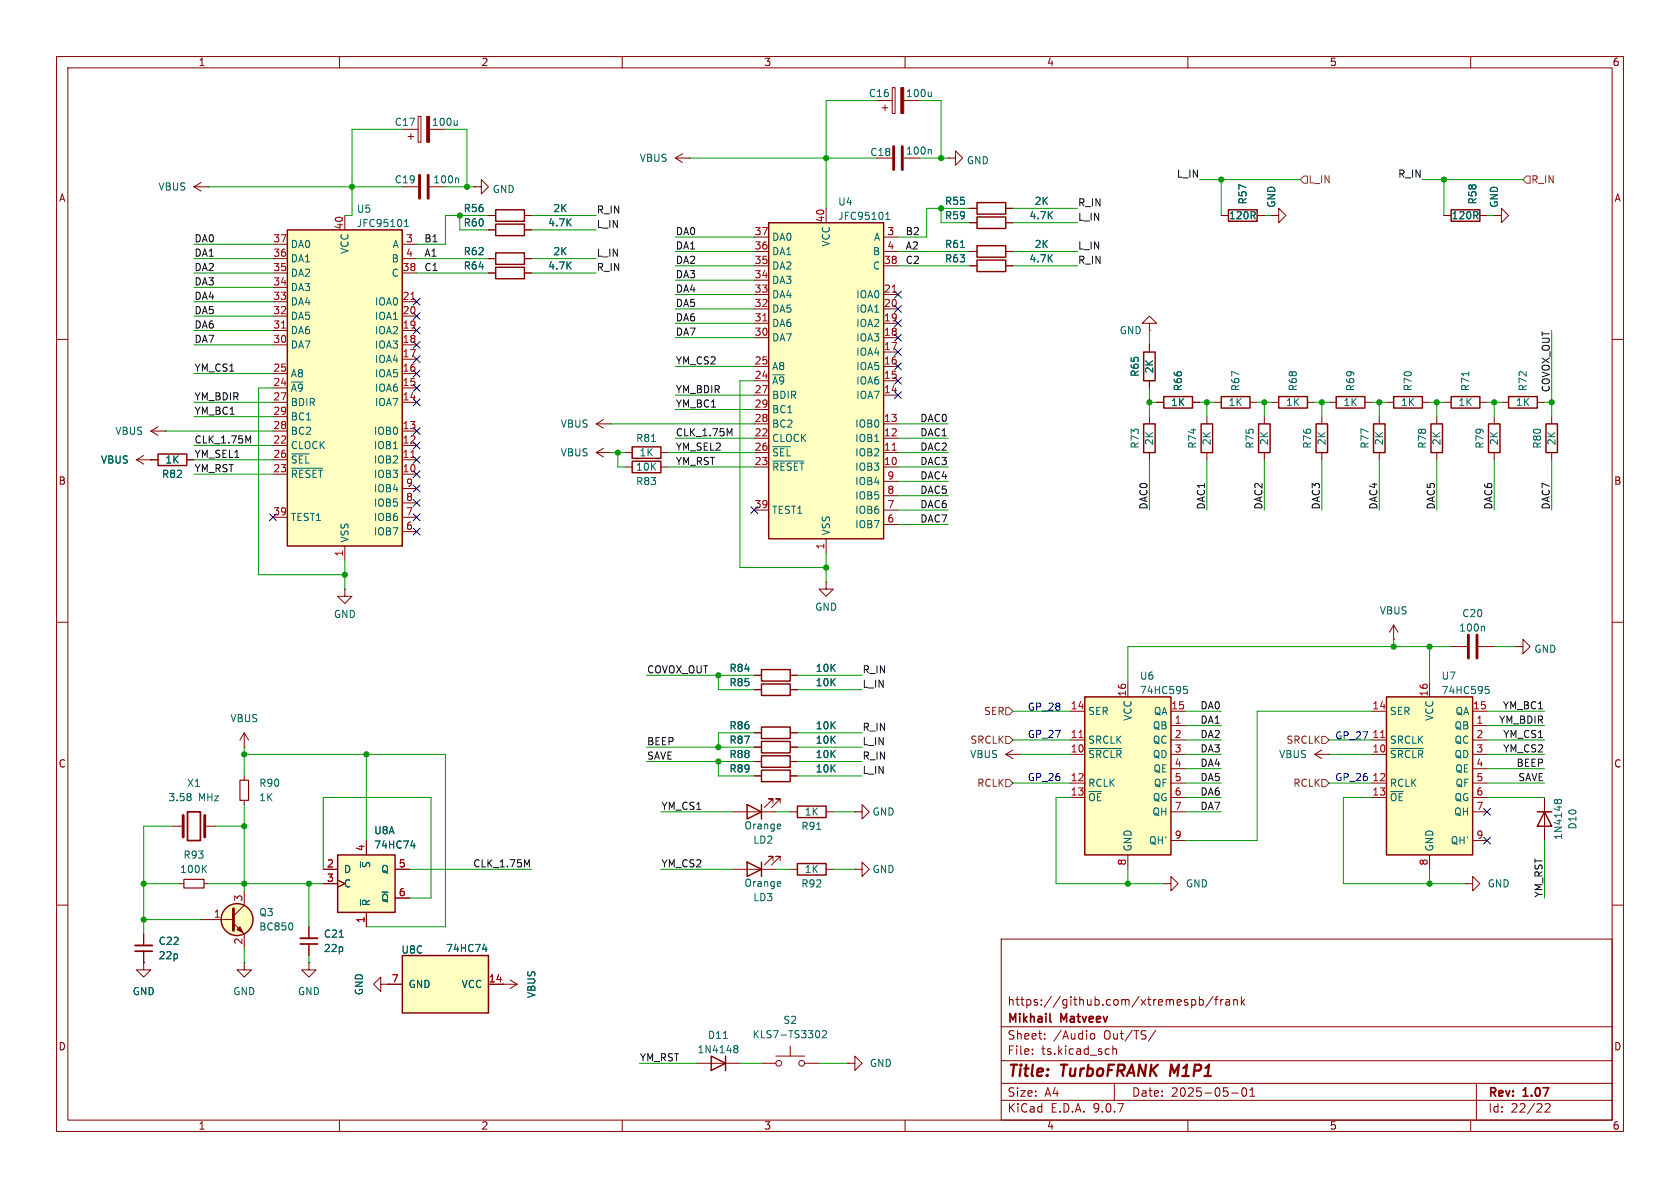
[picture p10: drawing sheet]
<svg xmlns="http://www.w3.org/2000/svg" width="297mm" height="210mm" viewBox="0 0 297 210" stroke-linecap="round" stroke-linejoin="round" font-family="sans-serif">
<defs><g id="words">
<g font-size="2.8" fill="#840000">
<text x="178" y="190.9">Title:</text>
<text x="187.7" y="190.9">TurboFRANK</text>
<text x="207.7" y="190.9">M1P1</text>
</g>
<g font-size="2.1" fill="#840000">
<text x="178" y="178">https://github.com/xtremespb/frank</text>
<text x="178" y="184">Sheet:</text>
<text x="178" y="181.2">Mikhail</text>
<text x="186.2" y="184">/Audio</text>
<text x="187.6" y="181.2">Matveev</text>
<text x="195.2" y="184">Out/TS/</text>
<text x="178" y="186.7">File:</text>
<text x="184.1" y="186.7">ts.kicad_sch</text>
<text x="178" y="196.9">KiCad</text>
<text x="178" y="194.1">Size:</text>
<text x="184.7" y="194.1">A4</text>
<text x="185.7" y="196.9">E.D.A.</text>
<text x="193.3" y="196.9">9.0.7</text>
<text x="200" y="194.1">Date:</text>
<text x="207" y="194.1">2025-05-01</text>
<text x="263" y="194.3">Rev:</text>
<text x="263" y="196.9">Id:</text>
<text x="267.1" y="196.9">22/22</text>
<text x="269.4" y="194.3">1.07</text>
</g>
<g font-size="1.8" fill="#840000">
<text x="35" y="11.9">1</text>
<text x="85" y="11.9">2</text>
<text x="135" y="11.9">3</text>
<text x="185" y="11.9">4</text>
<text x="235" y="11.9">5</text>
<text x="285" y="11.9">6</text>
<text x="10.3" y="35.9">A</text>
<text x="285.3" y="35.9">A</text>
<text x="10.3" y="85.9">B</text>
<text x="285.3" y="85.9">B</text>
<text x="10.3" y="135.9">C</text>
<text x="285.3" y="135.9">C</text>
<text x="10.3" y="185.9">D</text>
<text x="285.3" y="185.9">D</text>
<text x="35" y="199.9">1</text>
<text x="85" y="199.9">2</text>
<text x="135" y="199.9">3</text>
<text x="185" y="199.9">4</text>
<text x="235" y="199.9">5</text>
<text x="285" y="199.9">6</text>
</g>
<g font-size="1.8" fill="#006464">
<text x="153.5" y="17.4">C16</text>
<text x="160.1" y="17.4">100u</text>
<text x="69.7" y="22.5">C17</text>
<text x="76.2" y="22.5">100u</text>
<text x="113" y="28.8">VBUS</text>
<text x="153.8" y="27.8">C18</text>
<text x="160.1" y="27.5">100n</text>
<text x="170.8" y="29.2">GND</text>
<text x="27.9" y="33.9">VBUS</text>
<text x="69.7" y="32.6">C19</text>
<text x="76.5" y="32.6">100n</text>
<text x="87" y="34.3">GND</text>
<text x="63" y="40.3">JFC95101</text>
<text x="63" y="37.8">U5</text>
<text x="81.9" y="40.2">R60</text>
<text x="81.9" y="37.7">R56</text>
<text x="96.8" y="40.2">4.7K</text>
<text x="97.7" y="37.7">2K</text>
<text x="148.1" y="39.1">JFC95101</text>
<text x="148.1" y="36.5">U4</text>
<text x="167" y="39">R59</text>
<text x="167" y="36.4">R55</text>
<text x="181.9" y="39">4.7K</text>
<text x="182.8" y="36.4">2K</text>
<text x="217.2" y="39">120R</text>
<text x="220.6" y="36.2" transform="rotate(-90 220.6 36.2)">R57</text>
<text x="225.7" y="36.8" transform="rotate(-90 225.7 36.8)">GND</text>
<text x="256.5" y="39">120R</text>
<text x="261.2" y="36.2" transform="rotate(-90 261.2 36.2)">R58</text>
<text x="265" y="36.8" transform="rotate(-90 265 36.8)">GND</text>
<text x="51.3" y="44">DA0</text>
<text x="51.3" y="46.6">DA1</text>
<text x="61.8" y="45" transform="rotate(-90 61.8 45)">VCC</text>
<text x="69.1" y="46.6">B</text>
<text x="69.3" y="44">A</text>
<text x="81.9" y="45.3">R62</text>
<text x="81.9" y="47.9">R64</text>
<text x="96.8" y="47.9">4.7K</text>
<text x="97.7" y="45.3">2K</text>
<text x="136.4" y="42.8">DA0</text>
<text x="136.4" y="45.3">DA1</text>
<text x="136.4" y="47.9">DA2</text>
<text x="146.9" y="43.7" transform="rotate(-90 146.9 43.7)">VCC</text>
<text x="154.2" y="45.3">B</text>
<text x="154.2" y="47.9">C</text>
<text x="154.4" y="42.8">A</text>
<text x="167" y="46.6">R63</text>
<text x="167" y="44">R61</text>
<text x="181.9" y="46.6">4.7K</text>
<text x="182.8" y="44">2K</text>
<text x="51.3" y="49.1">DA2</text>
<text x="51.3" y="51.7">DA3</text>
<text x="69.1" y="49.1">C</text>
<text x="136.4" y="50.4">DA3</text>
<text x="136.4" y="52.9">DA4</text>
<text x="151.3" y="52.9">IOA0</text>
<text x="51.3" y="54.2">DA4</text>
<text x="51.3" y="56.7">DA5</text>
<text x="51.3" y="59.3">DA6</text>
<text x="66.2" y="54.2">IOA0</text>
<text x="66.2" y="56.7">IOA1</text>
<text x="66.2" y="59.3">IOA2</text>
<text x="136.4" y="55.5">DA5</text>
<text x="136.4" y="58">DA6</text>
<text x="151.3" y="55.5">IOA1</text>
<text x="151.3" y="58">IOA2</text>
<text x="197.8" y="59.3">GND</text>
<text x="51.3" y="61.8">DA7</text>
<text x="66.2" y="61.8">IOA3</text>
<text x="66.2" y="64.4">IOA4</text>
<text x="136.4" y="60.6">DA7</text>
<text x="136.4" y="65.6">A8</text>
<text x="151.3" y="60.6">IOA3</text>
<text x="151.3" y="63.1">IOA4</text>
<text x="151.3" y="65.6">IOA5</text>
<text x="51.3" y="66.9">A8</text>
<text x="51.3" y="69.4">~{A9}</text>
<text x="51.3" y="72">BDIR</text>
<text x="66.2" y="66.9">IOA5</text>
<text x="66.2" y="69.4">IOA6</text>
<text x="66.2" y="72">IOA7</text>
<text x="136.4" y="68.2">~{A9}</text>
<text x="136.4" y="70.7">BDIR</text>
<text x="151.3" y="68.2">IOA6</text>
<text x="151.3" y="70.7">IOA7</text>
<text x="201.5" y="66.7" transform="rotate(-90 201.5 66.7)">R65</text>
<text x="204.1" y="66.1" transform="rotate(-90 204.1 66.1)">2K</text>
<text x="206.9" y="72">1K</text>
<text x="209.1" y="69.3" transform="rotate(-90 209.1 69.3)">R66</text>
<text x="217.1" y="72">1K</text>
<text x="219.3" y="69.3" transform="rotate(-90 219.3 69.3)">R67</text>
<text x="227.3" y="72">1K</text>
<text x="229.5" y="69.3" transform="rotate(-90 229.5 69.3)">R68</text>
<text x="237.4" y="72">1K</text>
<text x="239.6" y="69.3" transform="rotate(-90 239.6 69.3)">R69</text>
<text x="247.6" y="72">1K</text>
<text x="249.8" y="69.3" transform="rotate(-90 249.8 69.3)">R70</text>
<text x="257.7" y="72">1K</text>
<text x="259.9" y="69.3" transform="rotate(-90 259.9 69.3)">R71</text>
<text x="267.9" y="72">1K</text>
<text x="270.1" y="69.3" transform="rotate(-90 270.1 69.3)">R72</text>
<text x="20.3" y="77.1">VBUS</text>
<text x="51.3" y="74.5">BC1</text>
<text x="51.3" y="77.1">BC2</text>
<text x="66" y="77.1">IOB0</text>
<text x="99" y="75.8">VBUS</text>
<text x="136.4" y="73.3">BC1</text>
<text x="136.4" y="75.8">BC2</text>
<text x="151.1" y="75.8">IOB0</text>
<text x="17.7" y="82.1">VBUS</text>
<text x="29.1" y="82.1">1K</text>
<text x="51.3" y="79.6">CLOCK</text>
<text x="51.3" y="82.1">~{SEL}</text>
<text x="66" y="79.6">IOB1</text>
<text x="66" y="82.1">IOB2</text>
<text x="99" y="80.9">VBUS</text>
<text x="112.4" y="83.4">10K</text>
<text x="112.4" y="78.3">R81</text>
<text x="113" y="80.9">1K</text>
<text x="136.4" y="78.3">CLOCK</text>
<text x="136.4" y="80.9">~{SEL}</text>
<text x="136.4" y="83.4">~{RESET}</text>
<text x="151.1" y="78.3">IOB1</text>
<text x="151.1" y="80.9">IOB2</text>
<text x="151.1" y="83.4">IOB3</text>
<text x="201.5" y="79.4" transform="rotate(-90 201.5 79.4)">R73</text>
<text x="204.1" y="78.8" transform="rotate(-90 204.1 78.8)">2K</text>
<text x="211.7" y="79.4" transform="rotate(-90 211.7 79.4)">R74</text>
<text x="214.2" y="78.8" transform="rotate(-90 214.2 78.8)">2K</text>
<text x="221.8" y="79.4" transform="rotate(-90 221.8 79.4)">R75</text>
<text x="224.4" y="78.8" transform="rotate(-90 224.4 78.8)">2K</text>
<text x="232" y="79.4" transform="rotate(-90 232 79.4)">R76</text>
<text x="234.5" y="78.8" transform="rotate(-90 234.5 78.8)">2K</text>
<text x="242.2" y="79.4" transform="rotate(-90 242.2 79.4)">R77</text>
<text x="244.7" y="78.8" transform="rotate(-90 244.7 78.8)">2K</text>
<text x="252.3" y="79.4" transform="rotate(-90 252.3 79.4)">R78</text>
<text x="254.9" y="78.8" transform="rotate(-90 254.9 78.8)">2K</text>
<text x="262.5" y="79.4" transform="rotate(-90 262.5 79.4)">R79</text>
<text x="265" y="78.8" transform="rotate(-90 265 78.8)">2K</text>
<text x="272.6" y="79.4" transform="rotate(-90 272.6 79.4)">R80</text>
<text x="275.2" y="78.8" transform="rotate(-90 275.2 78.8)">2K</text>
<text x="28.5" y="84.7">R82</text>
<text x="51.3" y="84.7">~{RESET}</text>
<text x="66" y="84.7">IOB3</text>
<text x="66" y="87.2">IOB4</text>
<text x="66" y="89.8">IOB5</text>
<text x="112.4" y="86">R83</text>
<text x="151.1" y="86">IOB4</text>
<text x="151.1" y="88.5">IOB5</text>
<text x="51.3" y="92.3">TEST1</text>
<text x="66" y="92.3">IOB6</text>
<text x="66" y="94.8">IOB7</text>
<text x="136.4" y="91">TEST1</text>
<text x="146.9" y="94.7" transform="rotate(-90 146.9 94.7)">VSS</text>
<text x="151.1" y="91">IOB6</text>
<text x="151.1" y="93.6">IOB7</text>
<text x="61.8" y="96" transform="rotate(-90 61.8 96)">VSS</text>
<text x="58.9" y="109.4">GND</text>
<text x="144" y="108.2">GND</text>
<text x="243.8" y="108.8">VBUS</text>
<text x="257.9" y="111.8">100n</text>
<text x="258.4" y="109.3">C20</text>
<text x="128.9" y="119">R84</text>
<text x="144.1" y="119">10K</text>
<text x="271.2" y="115.6">GND</text>
<text x="128.9" y="121.5">R85</text>
<text x="144.1" y="121.5">10K</text>
<text x="201.4" y="120.4">U6</text>
<text x="201.4" y="122.9">74HC595</text>
<text x="254.8" y="120.4">U7</text>
<text x="254.8" y="122.9">74HC595</text>
<text x="40.6" y="127.9">VBUS</text>
<text x="128.9" y="129.1">R86</text>
<text x="128.9" y="131.7">R87</text>
<text x="144.1" y="129.1">10K</text>
<text x="144.1" y="131.7">10K</text>
<text x="192.3" y="126.6">SER</text>
<text x="192.3" y="131.7">SRCLK</text>
<text x="200.3" y="127.5" transform="rotate(-90 200.3 127.5)">VCC</text>
<text x="203.7" y="129.1">QB</text>
<text x="203.7" y="131.7">QC</text>
<text x="203.9" y="126.6">QA</text>
<text x="245.6" y="126.6">SER</text>
<text x="245.6" y="131.7">SRCLK</text>
<text x="253.6" y="127.5" transform="rotate(-90 253.6 127.5)">VCC</text>
<text x="257" y="129.1">QB</text>
<text x="257" y="131.7">QC</text>
<text x="257.2" y="126.6">QA</text>
<text x="128.9" y="134.2">R88</text>
<text x="128.9" y="136.8">R89</text>
<text x="144.1" y="134.2">10K</text>
<text x="144.1" y="136.8">10K</text>
<text x="171.4" y="134.2">VBUS</text>
<text x="192.3" y="134.2">~{SRCLR}</text>
<text x="203.7" y="134.2">QD</text>
<text x="203.8" y="136.8">QE</text>
<text x="226" y="134.2">VBUS</text>
<text x="245.6" y="134.2">~{SRCLR}</text>
<text x="257" y="134.2">QD</text>
<text x="257.2" y="136.8">QE</text>
<text x="29.7" y="141.8">3.58</text>
<text x="33" y="139.3">X1</text>
<text x="35.1" y="141.8">MHz</text>
<text x="45.7" y="141.8">1K</text>
<text x="45.7" y="139.3">R90</text>
<text x="192.3" y="139.3">RCLK</text>
<text x="192.3" y="141.8">~{OE}</text>
<text x="203.7" y="141.8">QG</text>
<text x="203.9" y="139.3">QF</text>
<text x="245.6" y="139.3">RCLK</text>
<text x="245.6" y="141.8">~{OE}</text>
<text x="257" y="141.8">QG</text>
<text x="257.2" y="139.3">QF</text>
<text x="66" y="147.7">U8A</text>
<text x="131.5" y="146.8">Orange</text>
<text x="133.1" y="149.3">LD2</text>
<text x="141.6" y="146.9">R91</text>
<text x="142.2" y="144.4">1K</text>
<text x="154.2" y="144.4">GND</text>
<text x="203" y="149.5">QH'</text>
<text x="203.6" y="144.4">QH</text>
<text x="256.4" y="149.5">QH'</text>
<text x="257" y="144.4">QH</text>
<text x="276.3" y="148.6" transform="rotate(-90 276.3 148.6)">1N4148</text>
<text x="278.9" y="146.7" transform="rotate(-90 278.9 146.7)">D10</text>
<text x="31.7" y="154.5">100K</text>
<text x="32.3" y="152">R93</text>
<text x="60.7" y="154.5">D</text>
<text x="65.6" y="153.6" transform="rotate(-90 65.6 153.6)">~{S}</text>
<text x="66" y="150.2">74HC74</text>
<text x="67.3" y="154.5">Q</text>
<text x="142.2" y="154.5">1K</text>
<text x="154.2" y="154.5">GND</text>
<text x="200.3" y="150.6" transform="rotate(-90 200.3 150.6)">GND</text>
<text x="253.6" y="150.6" transform="rotate(-90 253.6 150.6)">GND</text>
<text x="60.7" y="157.1">C</text>
<text x="65.6" y="160.3" transform="rotate(-90 65.6 160.3)">~{R}</text>
<text x="67.3" y="159.6">~{Q}</text>
<text x="131.5" y="157">Orange</text>
<text x="133.1" y="159.5">LD3</text>
<text x="141.6" y="157.1">R92</text>
<text x="209.6" y="157.1">GND</text>
<text x="262.9" y="157.1">GND</text>
<text x="27.9" y="167.2">C22</text>
<text x="45.7" y="164.7">BC850</text>
<text x="45.7" y="162.2">Q3</text>
<text x="57.2" y="166">C21</text>
<text x="27.9" y="169.8">22p</text>
<text x="57.2" y="168.5">22p</text>
<text x="70.9" y="168.8">U8C</text>
<text x="78.7" y="168.5">74HC74</text>
<text x="23.4" y="176.1">GND</text>
<text x="41.1" y="176.1">GND</text>
<text x="52.6" y="176.1">GND</text>
<text x="64.4" y="176" transform="rotate(-90 64.4 176)">GND</text>
<text x="72.1" y="174.9">GND</text>
<text x="81.5" y="174.9">VCC</text>
<text x="94.8" y="176.5" transform="rotate(-90 94.8 176.5)">VBUS</text>
<text x="125.1" y="183.9">D11</text>
<text x="132.9" y="183.7">KLS7-TS3302</text>
<text x="138.4" y="181.2">S2</text>
<text x="123.2" y="186.4">1N4148</text>
<text x="153.7" y="188.8">GND</text>
</g>
<g font-size="1.8" fill="#0f0f0f">
<text x="208" y="31.5">L_IN</text>
<text x="247.1" y="31.5">R_IN</text>
<text x="105.4" y="37.8">R_IN</text>
<text x="105.4" y="40.4">L_IN</text>
<text x="119.4" y="41.6">DA0</text>
<text x="160" y="41.6">B2</text>
<text x="190.5" y="36.6">R_IN</text>
<text x="190.5" y="39.1">L_IN</text>
<text x="34.3" y="48">DA2</text>
<text x="34.3" y="45.5">DA1</text>
<text x="34.3" y="42.9">DA0</text>
<text x="74.9" y="48">C1</text>
<text x="74.9" y="42.9">B1</text>
<text x="74.9" y="45.5">A1</text>
<text x="105.4" y="48">R_IN</text>
<text x="105.4" y="45.5">L_IN</text>
<text x="119.4" y="44.2">DA1</text>
<text x="119.4" y="46.7">DA2</text>
<text x="160" y="46.7">C2</text>
<text x="160" y="44.2">A2</text>
<text x="190.5" y="44.2">L_IN</text>
<text x="190.5" y="46.7">R_IN</text>
<text x="34.3" y="53.1">DA4</text>
<text x="34.3" y="50.5">DA3</text>
<text x="119.4" y="51.8">DA4</text>
<text x="119.4" y="49.3">DA3</text>
<text x="34.3" y="55.6">DA5</text>
<text x="34.3" y="58.2">DA6</text>
<text x="119.4" y="54.3">DA5</text>
<text x="119.4" y="59.4">DA7</text>
<text x="119.4" y="56.9">DA6</text>
<text x="34.3" y="65.8">YM_CS1</text>
<text x="34.3" y="60.7">DA7</text>
<text x="119.4" y="64.5">YM_CS2</text>
<text x="34.3" y="70.9">YM_BDIR</text>
<text x="119.4" y="69.6">YM_BDIR</text>
<text x="274.1" y="69.4" transform="rotate(-90 274.1 69.4)">COVOX_OUT</text>
<text x="34.3" y="73.4">YM_BC1</text>
<text x="119.4" y="72.1">YM_BC1</text>
<text x="119.4" y="77.2">CLK_1.75M</text>
<text x="162.6" y="77.2">DAC1</text>
<text x="162.6" y="74.7">DAC0</text>
<text x="34.3" y="78.5">CLK_1.75M</text>
<text x="34.3" y="83.6">YM_RST</text>
<text x="34.3" y="81">YM_SEL1</text>
<text x="119.4" y="82.3">YM_RST</text>
<text x="119.4" y="79.7">YM_SEL2</text>
<text x="162.6" y="79.7">DAC2</text>
<text x="162.6" y="82.3">DAC3</text>
<text x="162.6" y="87.4">DAC5</text>
<text x="162.6" y="84.8">DAC4</text>
<text x="162.6" y="89.9">DAC6</text>
<text x="162.6" y="92.4">DAC7</text>
<text x="202.9" y="90.2" transform="rotate(-90 202.9 90.2)">DAC0</text>
<text x="213.1" y="90.2" transform="rotate(-90 213.1 90.2)">DAC1</text>
<text x="223.3" y="90.2" transform="rotate(-90 223.3 90.2)">DAC2</text>
<text x="233.4" y="90.2" transform="rotate(-90 233.4 90.2)">DAC3</text>
<text x="243.6" y="90.2" transform="rotate(-90 243.6 90.2)">DAC4</text>
<text x="253.7" y="90.2" transform="rotate(-90 253.7 90.2)">DAC5</text>
<text x="263.9" y="90.2" transform="rotate(-90 263.9 90.2)">DAC6</text>
<text x="274.1" y="90.2" transform="rotate(-90 274.1 90.2)">DAC7</text>
<text x="114.3" y="119.1">COVOX_OUT</text>
<text x="152.4" y="119.1">R_IN</text>
<text x="152.4" y="121.7">L_IN</text>
<text x="212.1" y="125.5">DA0</text>
<text x="265.6" y="125.5">YM_BC1</text>
<text x="114.3" y="131.8">BEEP</text>
<text x="152.4" y="129.3">R_IN</text>
<text x="152.4" y="131.8">L_IN</text>
<text x="212.1" y="130.5">DA2</text>
<text x="212.1" y="128">DA1</text>
<text x="264.9" y="128">YM_BDIR</text>
<text x="265.7" y="130.5">YM_CS1</text>
<text x="114.3" y="134.4">SAVE</text>
<text x="152.4" y="136.9">L_IN</text>
<text x="152.4" y="134.4">R_IN</text>
<text x="212.1" y="133.1">DA3</text>
<text x="212.1" y="135.6">DA4</text>
<text x="265.7" y="133.1">YM_CS2</text>
<text x="268" y="135.6">BEEP</text>
<text x="116.8" y="143.2">YM_CS1</text>
<text x="212.1" y="143.2">DA7</text>
<text x="212.1" y="140.7">DA6</text>
<text x="212.1" y="138.2">DA5</text>
<text x="268.3" y="138.2">SAVE</text>
<text x="83.6" y="153.4">CLK_1.75M</text>
<text x="116.8" y="153.4">YM_CS2</text>
<text x="272.8" y="158.8" transform="rotate(-90 272.8 158.8)">YM_RST</text>
<text x="113" y="187.7">YM_RST</text>
</g>
<g font-size="1.8" fill="#725600">
<text x="231.2" y="32.6">L_IN</text>
<text x="270.6" y="32.6">R_IN</text>
<text x="171.4" y="131.7">SRCLK</text>
<text x="173.9" y="126.6">SER</text>
<text x="227.3" y="131.7">SRCLK</text>
<text x="172.7" y="139.3">RCLK</text>
<text x="228.5" y="139.3">RCLK</text>
</g>
<g font-size="1.8" fill="#a90000">
<text x="60.7" y="40.7" transform="rotate(-90 60.7 40.7)">40</text>
<text x="133.3" y="41.7">37</text>
<text x="145.8" y="39.4" transform="rotate(-90 145.8 39.4)">40</text>
<text x="156.8" y="41.7">3</text>
<text x="48.2" y="42.9">37</text>
<text x="48.2" y="45.5">36</text>
<text x="71.7" y="42.9">3</text>
<text x="71.7" y="45.5">4</text>
<text x="133.3" y="44.2">36</text>
<text x="133.3" y="46.7">35</text>
<text x="156.2" y="46.7">38</text>
<text x="156.8" y="44.2">4</text>
<text x="48.2" y="48">35</text>
<text x="48.2" y="50.5">34</text>
<text x="48.2" y="53.1">33</text>
<text x="71.1" y="48">38</text>
<text x="71.1" y="53.1">21</text>
<text x="133.3" y="49.3">34</text>
<text x="133.3" y="51.8">33</text>
<text x="156.2" y="51.8">21</text>
<text x="48.2" y="55.6">32</text>
<text x="48.2" y="58.2">31</text>
<text x="71.1" y="55.6">20</text>
<text x="71.1" y="58.2">19</text>
<text x="133.3" y="54.4">32</text>
<text x="133.3" y="56.9">31</text>
<text x="133.3" y="59.4">30</text>
<text x="156.2" y="54.4">20</text>
<text x="156.2" y="56.9">19</text>
<text x="156.2" y="59.4">18</text>
<text x="48.2" y="60.7">30</text>
<text x="48.2" y="65.8">25</text>
<text x="71.1" y="60.7">18</text>
<text x="71.1" y="63.2">17</text>
<text x="71.1" y="65.8">16</text>
<text x="133.3" y="64.5">25</text>
<text x="156.2" y="62">17</text>
<text x="156.2" y="64.5">16</text>
<text x="48.2" y="68.3">24</text>
<text x="48.2" y="70.9">27</text>
<text x="71.1" y="68.3">15</text>
<text x="71.1" y="70.9">14</text>
<text x="133.3" y="67.1">24</text>
<text x="133.3" y="69.6">27</text>
<text x="156.2" y="67.1">15</text>
<text x="156.2" y="69.6">14</text>
<text x="48.2" y="73.4">29</text>
<text x="48.2" y="75.9">28</text>
<text x="71.1" y="75.9">13</text>
<text x="133.3" y="72.1">29</text>
<text x="133.3" y="74.7">28</text>
<text x="133.3" y="77.2">22</text>
<text x="156.2" y="74.7">13</text>
<text x="156.2" y="77.2">12</text>
<text x="48.2" y="78.5">22</text>
<text x="48.2" y="81">26</text>
<text x="48.2" y="83.6">23</text>
<text x="71.1" y="78.5">12</text>
<text x="71.1" y="81">11</text>
<text x="71.1" y="83.6">10</text>
<text x="133.3" y="79.8">26</text>
<text x="133.3" y="82.3">23</text>
<text x="156.2" y="79.8">11</text>
<text x="156.2" y="82.3">10</text>
<text x="71.7" y="86.1">9</text>
<text x="71.7" y="88.6">8</text>
<text x="133.3" y="89.9">39</text>
<text x="156.8" y="84.8">9</text>
<text x="156.8" y="87.4">8</text>
<text x="156.8" y="89.9">7</text>
<text x="48.2" y="91.2">39</text>
<text x="71.7" y="91.2">7</text>
<text x="71.7" y="93.7">6</text>
<text x="156.8" y="92.5">6</text>
<text x="60.7" y="98.5" transform="rotate(-90 60.7 98.5)">1</text>
<text x="145.8" y="97.2" transform="rotate(-90 145.8 97.2)">1</text>
<text x="189.2" y="125.5">14</text>
<text x="199.1" y="123.2" transform="rotate(-90 199.1 123.2)">16</text>
<text x="207" y="125.5">15</text>
<text x="242.5" y="125.5">14</text>
<text x="252.5" y="123.2" transform="rotate(-90 252.5 123.2)">16</text>
<text x="260.3" y="125.5">15</text>
<text x="189.2" y="130.6">11</text>
<text x="207.6" y="128">1</text>
<text x="207.6" y="130.6">2</text>
<text x="242.5" y="130.6">11</text>
<text x="260.9" y="128">1</text>
<text x="260.9" y="130.6">2</text>
<text x="189.2" y="133.1">10</text>
<text x="207.6" y="133.1">3</text>
<text x="207.6" y="135.6">4</text>
<text x="242.5" y="133.1">10</text>
<text x="260.9" y="133.1">3</text>
<text x="260.9" y="135.6">4</text>
<text x="189.2" y="138.2">12</text>
<text x="189.2" y="140.7">13</text>
<text x="207.6" y="138.2">5</text>
<text x="207.6" y="140.7">6</text>
<text x="207.6" y="143.3">7</text>
<text x="242.5" y="138.2">12</text>
<text x="242.5" y="140.7">13</text>
<text x="260.9" y="138.2">5</text>
<text x="260.9" y="140.7">6</text>
<text x="260.9" y="143.3">7</text>
<text x="207.6" y="148.3">9</text>
<text x="260.9" y="148.3">9</text>
<text x="57.7" y="153.4">2</text>
<text x="57.7" y="156">3</text>
<text x="64.5" y="150.6" transform="rotate(-90 64.5 150.6)">4</text>
<text x="70.4" y="153.4">5</text>
<text x="199.1" y="153.1" transform="rotate(-90 199.1 153.1)">8</text>
<text x="252.5" y="153.1" transform="rotate(-90 252.5 153.1)">8</text>
<text x="42.9" y="159.5" transform="rotate(-90 42.9 159.5)">3</text>
<text x="70.4" y="158.5">6</text>
<text x="37.7" y="162.3">1</text>
<text x="42.9" y="167.1" transform="rotate(-90 42.9 167.1)">2</text>
<text x="64.5" y="163.3" transform="rotate(-90 64.5 163.3)">1</text>
<text x="69.1" y="173.7">7</text>
<text x="86.3" y="173.7">14</text>
</g>
<g font-size="1.8" fill="#0000c2">
<text x="181.6" y="125.8">GP_28</text>
<text x="181.6" y="130.7">GP_27</text>
<text x="235.9" y="130.9">GP_27</text>
<text x="181.6" y="138.3">GP_26</text>
<text x="235.9" y="138.3">GP_26</text>
</g>
</g></defs>
<g fill="none" stroke="#840000" stroke-width=".18">
<path d="M10 10h277v190h-277zM12 12h273v186h-273zM60 10v2M110 10v2M154.9 17.8h2.8M156 19.1h1M156.5 18.5v1.1M157.7 15.5h.5v4.6h-.5zM160 10v2M210 10v2M260 10v2M83.8 33h1.3v-1.2l1.3 1.2-1.3 1.3v-1.3"/>
<path d="M83.8 33h.1M86.4 38.1h1.2M92.7 38.1h1.3M119.4 27.9h2.5M119.4 27.9l1.2 .8M120.6 27.2l-1.2 .7M121.9 27.9h.1M154.9 27.9h2.8M167.6 27.9h1.3v-1.2l1.3 1.2-1.3 1.3v-1.3M167.6 27.9h.1M86.4 40.6h1.2M92.7 40.6h1.3"/>
<path d="M203.2 57.2h1.3l-1.3-1.3-1.3 1.3h1.3v1.2M203.2 58.4h.1M10 60h2M105.4 74.9l1.3 .8M105.4 74.9h2.5M106.7 74.2l-1.3 .7M106.7 79.2l-1.3 .8M107.9 74.9h.1M285 60h2M105.4 80l1.3 .8M105.4 80h2.5M107.9 80h.1"/>
<path d="M110.5 82.6h1.3M116.8 82.6h1.3M10 110h2M61 104.1v1.3h1.2l-1.2 1.3-1.3-1.3h1.3M61 104.1h.1M133.3 119.4h1.3M139.7 119.4h1.3M146 102.9v1.2h1.3l-1.3 1.3-1.2-1.3h1.2M146 102.9h.1M285 110h2M133.3 129.5h1.3M133.3 134.6h1.3"/>
<path d="M133.3 137.2h1.3M133.3 132.1h1.3M133.3 121.9h1.3M139.7 129.5h1.3M139.7 134.6h1.3M139.7 137.2h1.3M139.7 132.1h1.3M139.7 121.9h1.3M177.8 133.4h2.5M177.8 133.4l1.3 .7M179.1 132.6l-1.3 .8M180.3 133.4h.1"/>
<path d="M232.4 133.4l1.3 .7M232.4 133.4h2.5M233.7 132.6l-1.3 .8M234.9 133.4h.1M129.5 143.5h7.7M136.7 142v-.8h-.8h.8l-1.6 1.5M137.9 142v-.8h-.7h.7l-1.5 1.5M139.7 143.5h1.3M146 143.5h1.3M151.1 153.7h1.3v-1.3l1.3 1.3-1.3 1.2v-1.2M151.1 153.7h.1M151.1 143.5h1.3v-1.3l1.3 1.3-1.3 1.3v-1.3"/>
<path d="M151.1 143.5h.1M273 141v7.6M10 160h2M43.2 170.2v1.3h1.2l-1.2 1.2-1.3-1.2h1.3M43.2 170.2h.1M177 166h108v32h-108zM210.7 176.8l.4-.1 .3 .3v.4l-.2 .2h-.5M212 176.8l.5-.1 .2 .3v.4l-.1 .2h-.6M212 176.2v1.5M214.5 176.1l-1.3 2M214.7 176.7h.6M215.3 176.2l-.3 .2v1.3"/>
<path d="M215.8 176.7v1M216.2 176.7l-.2 .1-.2 .2M216.7 176.8h.6l.1 .9M217.4 177.1h-.5a.29 .29 0 0 0-.2 .3 .29 .29 0 0 0 .2 .3l.5-.1M218.1 176.8l.2-.1 .4 .1v.9M218.1 176.7v1M219.5 176.2v1.5M219.6 177.1l.4 .6M220 176.7l-.5 .6M285 160h2M60 198v2M110 198v2"/>
<path d="M160 198v2M177 194.5h108M177 191.5h108M177 187.5h108M177 181.5h108M182.5 186.3v.1M182.5 185.5v.1M184.7 183.6v.1M184.7 182.8v.1M192.7 183l.3-.3 .4 .1 .1 .2v.4l-.1 .2-.4 .1-.3-.3M196.7 184.9v1.5M196.7 185.5l.3-.1 .3 .1 .1 .9"/>
<path d="M197 191.5v3M204.3 182.1l-1.3 2M210 198v2M217.7 193.2h1.2M219.7 192.4l.2-.1a.81 .81 0 0 1 .6 .6 .81 .81 0 0 1-.3 .8l-.2 .1a.81 .81 0 0 1-.3-1.4zM221 193.8h.8M221 192.7l.4-.4v1.5M260 198v2M261 191.5v6.5M273.2 195.2l.5-.1 .3 .1v.3l-.9 1.1h.9"/>
</g>
<path d="M207.1 188.2l-.3 2" fill="none" stroke="#840000" stroke-width=".4"/>
<path d="M185.6 180.5l.2 .2" fill="none" stroke="#840000" stroke-width=".3"/>
<g fill="none" stroke="#840000" stroke-width=".25">
<path d="M87.6 39.6h5.1v2.1h-5.1zM87.6 37.1h5.1v2h-5.1zM111.8 81.5h5v2.1h-5zM134.6 118.4h5.1v2h-5.1zM134.6 128.5h5.1v2.1h-5.1zM134.6 133.6h5.1v2h-5.1zM134.6 136.1h5.1v2.1h-5.1zM134.6 131.1h5.1v2h-5.1zM134.6 120.9h5.1v2h-5.1zM132.1 142.2l2.5 1.3-2.5 1.3zM134.6 142.2v2.6M141 142.5h5v2h-5z"/>
<path d="M271.8 143.5h2.5M273 143.5l1.3 2.6h-2.5z"/>
</g>
<path d="M164.6 16.2v.9M164.6 17l-.1 .1M164.5 26.4l.1 .2v.6M137.8 145.7l.2 .3-.6 .1M138 146.5h-.2M144.4 146.6h.7M275.3 141.8v.1M275.3 141.6l-.2-.3-.2 .1-.1 .2 .1 .3M275.3 141.6l.3-.3 .3 .1 .2 .2-.1 .3M275.3 141.6v.2M275.3 141.8l.1 .1" fill="none" stroke="#006464" stroke-width=".18"/>
<path d="M159.3 15.5h.5v4.6h-.5z" fill="#840000" stroke="#840000" stroke-width=".18"/>
<path d="M158 25.9v4.1M159.5 25.9v4.1" fill="none" stroke="#840000" stroke-width=".51"/>
<path d="M191.8 123.2h15.2v27.9h-15.2z" fill="#ffffc2"/>
<path d="M191.8 123.2h15.2v27.9h-15.2z" fill="none" stroke="#840000" stroke-width=".25"/>
<g fill="none" stroke="#840000" stroke-width=".18">
<path d="M43.2 132.1h.1M43.2 129.5l-.8 1.3M43.2 129.5l.7 1.3M43.2 129.5v2.6M43.2 137.2v.7M189.2 125.7h2.6M189.2 130.8h2.6M189.2 133.4h2.6M189.2 138.4h2.6M199.4 120.7v2.5M207 125.7h2.5M207 130.8h2.5"/>
<path d="M207 133.4h2.5M207 138.4h2.5M207 128.3h2.5M207 135.9h2.5M43.2 141.5v.7M189.2 141h2.6M199.4 151.1v2.6M207 141h2.5M207 143.5h2.5M207 148.6h2.5"/>
</g>
<path d="M190.7 130.4h.8" fill="none" stroke="#a90000" stroke-width=".18"/>
<path d="M192.5 132.3h5.8M209.3 121.3h.6M209.4 121.8h.3l.2 .3-.1 .4-.4 .1" fill="none" stroke="#006464" stroke-width=".18"/>
<path d="M42.4 137.9h1.5v3.6h-1.5z" fill="none" stroke="#840000" stroke-width=".2"/>
<path d="M135.9 39.4h20.3v55.9h-20.3z" fill="#ffffc2"/>
<g fill="none" stroke="#840000" stroke-width=".25">
<path d="M135.9 39.4h20.3v55.9h-20.3zM172.7 38.4h5.1v2h-5.1zM172.7 35.8h5.1v2h-5.1zM87.6 44.7h5.1v2h-5.1zM87.6 47.2h5.1v2.1h-5.1zM172.7 46h5.1v2h-5.1zM172.7 43.4h5.1v2.1h-5.1zM111.8 79h5v2h-5zM202.2 74.9h2v5.1h-2zM212.3 74.9h2.1v5.1h-2.1z"/>
<circle cx="41.9" cy="162.6" r="2.82"/>
</g>
<g fill="none" stroke="#840000" stroke-width=".18">
<path d="M146 36.8v2.6M171.4 39.4h1.3M171.4 36.8h1.3M177.8 39.4h1.3M177.8 36.8h1.3M86.4 45.7h1.2M86.4 48.3h1.2M92.7 45.7h1.3M92.7 48.3h1.3M133.3 41.9h2.6M133.3 44.5h2.6M133.3 47h2.6"/>
<path d="M133.3 49.5h2.6M133.3 52.1h2.6M133.3 54.6h2.6M133.3 57.2h2.6M133.3 59.7h2.6M156.2 41.9h2.5M156.2 44.5h2.5M156.2 47h2.5M156.2 52.1h2.5M156.2 54.6h2.5M156.2 57.2h2.5M156.2 59.7h2.5"/>
<path d="M171.4 44.5h1.3M171.4 47h1.3M177.8 44.5h1.3M177.8 47h1.3M133.3 64.8h2.6M133.3 67.3h2.6M133.3 69.9h2.6M133.3 72.4h2.6M133.3 74.9h2.6M133.3 77.5h2.6M156.2 64.8h2.5M156.2 67.3h2.5"/>
<path d="M156.2 69.9h2.5M156.2 74.9h2.5M156.2 77.5h2.5M156.2 62.2h2.5M203.2 73.7v1.2M213.4 73.7v1.2M110.5 80h1.3M116.8 80h1.3M133.3 80h2.6M133.3 82.6h2.6M133.3 90.2h2.6M146 95.3v2.5"/>
<path d="M156.2 80h2.5M156.2 82.6h2.5M156.2 90.2h2.5M156.2 85.1h2.5M156.2 87.6h2.5M156.2 92.7h2.5M203.2 80v1.3M213.4 80v1.3M31.7 156.2h.8M36.1 156.2h.7M43.2 157.5v2.5l-1.9 1.9M205.7 156.2h1.3v-1.3l1.3 1.3-1.3 1.3v-1.3"/>
<path d="M205.7 156.2h.1M35.6 162.6h5.7M41.3 163.2l1.9 1.9v2.5"/>
</g>
<path d="M134.9 56.7h.7M157.7 51.7h.7M157.7 79.6h.7" fill="none" stroke="#a90000" stroke-width=".18"/>
<path d="M156.6 38.8h.7M156.6 37.9l.3-.4v1.3M169.8 43.8h.7M115.2 78h.7M136.6 79h3.2M136.6 81.5h5.5M36 153.5l.5 .7M36.5 153l-.7 .7M51.6 163.3l.2 .3-.2 .7" fill="none" stroke="#006464" stroke-width=".18"/>
<circle cx="41.9" cy="162.6" r="2.82" fill="#ffffc2" stroke="#ffffc2" stroke-width=".18"/>
<path d="M41.3 160.7v3.8" fill="none" stroke="#840000" stroke-width=".51"/>
<path d="M41.9 164.3l.5-.5 .5 1z" fill="#840000" stroke="#840000" stroke-width=".18"/>
<path d="M32.5 155.4h3.6v1.6h-3.6z" fill="none" stroke="#840000" stroke-width=".2"/>
<path d="M71.1 168.9h15.3v10.2h-15.3z" fill="#ffffc2"/>
<path d="M71.1 168.9h15.3v10.2h-15.3z" fill="none" stroke="#840000" stroke-width=".25"/>
<path d="M54.6 170.2v1.3h1.3l-1.3 1.2-1.3-1.2h1.3M54.6 170.2h.1M54.6 163.8v2.1M54.6 166.9v2M67.3 174v-1.3l-1.3 1.3 1.3 1.3v-1.3h1.3M68.6 174h.1M68.6 174h2.5M86.4 174h5M88.9 174h.1M90.2 173.2l1.2 .8M91.4 174l-1.2 .8" fill="none" stroke="#840000" stroke-width=".18"/>
<path d="M60 165.7h.7M85.3 167.8h.8M85.9 167.4v.8" fill="none" stroke="#006464" stroke-width=".18"/>
<path d="M53.1 166.9h3" fill="none" stroke="#840000" stroke-width=".3"/>
<path d="M53.1 165.9h3" fill="none" stroke="#840000" stroke-width=".33"/>
<path d="M59.7 151.1h10.1v10.2h-10.1z" fill="#ffffc2"/>
<path d="M59.7 151.1h10.1v10.2h-10.1zM125.7 186.7l2.6 1.3-2.6 1.2zM128.3 186.7v2.5" fill="none" stroke="#840000" stroke-width=".25"/>
<g fill="none" stroke="#840000" stroke-width=".18">
<path d="M34.3 33h2.5M34.3 33l1.3 .8M35.6 32.3l-1.3 .7M36.8 33h.1M71.1 22.9h2.8M71.1 33h2.8M72.1 24.1h1.1M72.6 23.6v1M73.9 20.6h.5v4.5h-.5zM75.9 33h2.8M57.1 153.7h2.6M57.1 156.2h2.6"/>
<path d="M59.7 155.6l1.3 .6-1.3 .6M64.8 148.6v2.5M69.8 153.7h2.6M69.8 158.8h2.6M259.1 156.2h1.2v-1.3l1.3 1.3-1.3 1.3v-1.3M259.1 156.2h.1M25.4 170.2v1.3h1.3l-1.3 1.2-1.3-1.2h1.3M25.4 170.2h.1M25.4 165.1v2M25.4 168.1v2.1M64.8 161.3v2.5M123.2 188h7.6"/>
<path d="M134.6 188h2.6M137.2 186.7h5M139.7 184.9v1.8M142.2 188h2.6M149.9 188h1.2v-1.3l1.3 1.3-1.3 1.2v-1.2M149.9 188h.1"/>
<circle cx="137.7" cy="188" r=".51"/>
<circle cx="141.7" cy="188" r=".51"/>
</g>
<g fill="none" stroke="#006464" stroke-width=".18">
<path d="M80.8 21.3v.9M80.8 22l-.2 .2M80.9 31.5l.2 .2v.6M63.7 159v1M72.6 149.5h.8M73.2 149.1v.8M127.9 183.6h.7M129.8 185.3l.2 .1M129.8 184.9l.4-.1 .2 .2v.1l-.2 .3M130 185.4h.2M130 185.4h-.2M130.2 185.4l.2 .2v.4l-.2 .1-.4-.1"/>
<path d="M144.5 182.2a.68 .68 0 0 1 .4 .6 .68 .68 0 0 1-.4 .7M145.4 182.3l.5-.1 .2 .4-.8 .9h.8"/>
</g>
<path d="M75.4 20.6h.5v4.5h-.5z" fill="#840000" stroke="#840000" stroke-width=".18"/>
<path d="M74.2 31v4.1M75.7 31v4.1" fill="none" stroke="#840000" stroke-width=".51"/>
<path d="M23.9 168.1h3" fill="none" stroke="#840000" stroke-width=".3"/>
<path d="M23.9 167.1h3" fill="none" stroke="#840000" stroke-width=".33"/>
<path d="M245.1 123.2h15.2v27.9h-15.2z" fill="#ffffc2"/>
<g fill="none" stroke="#840000" stroke-width=".25">
<path d="M217.2 37.1h5v2h-5zM256.5 37.1h5.1v2h-5.1zM205.7 70.1h5.1v2h-5.1zM215.9 70.1h5.1v2h-5.1zM222.5 74.9h2v5.1h-2zM226.1 70.1h5v2h-5zM232.7 74.9h2v5.1h-2zM236.2 70.1h5.1v2h-5.1zM242.8 74.9h2.1v5.1h-2.1zM246.4 70.1h5.1v2h-5.1zM253 74.9h2v5.1h-2zM256.5 70.1h5.1v2h-5.1z"/>
<path d="M263.1 74.9h2.1v5.1h-2.1zM266.7 70.1h5.1v2h-5.1zM273.3 74.9h2v5.1h-2zM27.9 80.3h5.1v2h-5.1zM245.1 123.2h15.2v27.9h-15.2zM132.1 152.4l2.5 1.3-2.5 1.2zM134.6 152.4v2.5M141 152.7h5v2h-5z"/>
</g>
<g fill="none" stroke="#840000" stroke-width=".18">
<path d="M215.9 38.1h1.3M222.2 38.1h1.3M224.8 38.1h1.3v-1.3l1.2 1.3-1.2 1.3v-1.3M224.8 38.1h.1M255.3 38.1h1.2M261.6 38.1h1.3M264.2 38.1h1.2v-1.3l1.3 1.3-1.3 1.3v-1.3M264.2 38.1h.1M26.7 76.2l1.2 .8M26.7 76.2h2.5M27.9 75.4l-1.2 .8M29.2 76.2h.1"/>
<path d="M204.5 71.1h1.2M210.8 71.1h1.3M214.6 71.1h1.3M221 71.1h1.2M223.5 73.7v1.2M224.8 71.1h1.3M231.1 71.1h1.3M233.7 73.7v1.2M234.9 71.1h1.3M241.3 71.1h1.3M243.8 73.7v1.2M245.1 71.1h1.3"/>
<path d="M251.5 71.1h1.2M254 73.7v1.2M255.3 71.1h1.2M261.6 71.1h1.3M264.2 73.7v1.2M265.4 71.1h1.3M271.8 71.1h1.2M274.3 73.7v1.2M24.1 81.3h3.8M24.1 81.3l1.3 .7M25.4 80.5l-1.3 .8M26.7 81.3h.1"/>
<path d="M33 81.3h1.3M223.5 80v1.3M233.7 80v1.3M243.8 80v1.3M254 80v1.3M264.2 80v1.3M274.3 80v1.3M246.4 113h.1M246.4 110.5l-.8 1.3M246.4 110.5l.7 1.3M246.4 110.5v2.5M256.5 114.3h2.8"/>
<path d="M261.4 114.3h2.8M268 114.3h1.2v-1.3l1.3 1.3-1.3 1.3v-1.3M268 114.3h.1M242.6 125.7h2.5M242.6 130.8h2.5M242.6 133.4h2.5M242.6 138.4h2.5M252.7 120.7v2.5M260.3 125.7h2.6M260.3 130.8h2.6M260.3 133.4h2.6M260.3 138.4h2.6"/>
<path d="M260.3 128.3h2.6M260.3 135.9h2.6M129.5 153.7h7.7M136.7 152.1v-.7h-.8h.8l-1.6 1.5M137.9 152.1v-.7h-.7h.7l-1.5 1.5M139.7 153.7h1.3M146 153.7h1.3M242.6 141h2.5M252.7 151.1v2.6M260.3 141h2.6M260.3 143.5h2.6M260.3 148.6h2.6"/>
</g>
<path d="M244.1 130.4h.7" fill="none" stroke="#a90000" stroke-width=".18"/>
<path d="M259.7 65.7v.7M262.3 110.7l.1 .2v.7M245.8 132.3h5.8M262.6 121.3h.6M262.7 121.8h.3l.3 .3-.2 .4-.4 .1M137.8 155.8l.2 .3-.6 .2M138 156.6l-.2 .1" fill="none" stroke="#006464" stroke-width=".18"/>
<path d="M259.6 112.3v4M261.1 112.3v4" fill="none" stroke="#840000" stroke-width=".51"/>
<path d="M50.8 40.6h20.3v55.9h-20.3z" fill="#ffffc2"/>
<path d="M50.8 40.6h20.3v55.9h-20.3zM202.2 62.2h2v5.1h-2z" fill="none" stroke="#840000" stroke-width=".25"/>
<g fill="none" stroke="#840000" stroke-width=".18">
<path d="M61 38.1v2.5M86.4 38.1h1.2M92.7 38.1h1.3M171.4 36.8h1.3M171.4 39.4h1.3M177.8 36.8h1.3M177.8 39.4h1.3M215.9 38.1h1.3M222.2 38.1h1.3M224.8 38.1h.1M255.3 38.1h1.2M261.6 38.1h1.3"/>
<path d="M264.2 38.1h.1M48.3 43.2h2.5M48.3 45.7h2.5M48.3 48.3h2.5M48.3 50.8h2.5M48.3 53.3h2.5M48.3 55.9h2.5M48.3 58.4h2.5M71.1 43.2h2.6M71.1 45.7h2.6M71.1 48.3h2.6M71.1 53.3h2.6"/>
<path d="M71.1 55.9h2.6M71.1 58.4h2.6M86.4 45.7h1.2M86.4 48.3h1.2M86.4 40.6h1.2M92.7 45.7h1.3M92.7 48.3h1.3M92.7 40.6h1.3M171.4 44.5h1.3M171.4 47h1.3M177.8 44.5h1.3M177.8 47h1.3"/>
<path d="M48.3 61h2.5M48.3 66h2.5M48.3 68.6h2.5M48.3 71.1h2.5M48.3 73.7h2.5M48.3 76.2h2.5M48.3 78.7h2.5M71.1 61h2.6M71.1 66h2.6M71.1 68.6h2.6M71.1 71.1h2.6M71.1 76.2h2.6"/>
<path d="M71.1 78.7h2.6M71.1 63.5h2.6M203.2 61v1.2M203.2 67.3v1.3M204.5 71.1h1.2M210.8 71.1h1.3M26.7 81.3h.1M26.7 81.3h1.2M33 81.3h1.3M48.3 81.3h2.5M48.3 83.8h2.5M48.3 91.4h2.5"/>
<path d="M61 96.5v2.6M71.1 81.3h2.6M71.1 83.8h2.6M71.1 91.4h2.6M71.1 86.4h2.6M71.1 88.9h2.6M71.1 94h2.6M133.3 119.4h1.3M139.7 119.4h1.3M133.3 121.9h1.3M133.3 132.1h1.3M133.3 137.2h1.3"/>
<path d="M133.3 134.6h1.3M133.3 129.5h1.3M139.7 121.9h1.3M139.7 132.1h1.3M139.7 137.2h1.3M139.7 134.6h1.3M139.7 129.5h1.3M30.5 146.1h1.9M36.2 146.1h1.9M57.1 153.7h2.6M57.1 156.2h2.6M59.7 155.6l1.3 .6-1.3 .6"/>
<path d="M64.8 148.6v2.5M69.8 153.7h2.6M69.8 158.8h2.6M25.4 170.2h.1M25.4 165.1v2M25.4 168.1v2.1M54.6 163.8v2.1M54.6 166.9v2M64.8 161.3v2.5M68.6 174h.1M68.6 174h2.5M86.4 174h2.5"/>
<path d="M88.9 174h.1"/>
</g>
<path d="M49.8 58h.7M72.6 52.9h.8M72.6 80.9h.8" fill="none" stroke="#a90000" stroke-width=".18"/>
<g fill="none" stroke="#006464" stroke-width=".18">
<path d="M71.5 39.1l.4-.3v1.3M71.5 40.1h.7M169.8 43.8h.7M51.5 80.2h3.2M51.5 82.8h5.5M33.7 140.3l.1 .2-.1 .3M33.7 140.9l.1 .2-.1 .4M63.7 159v1M72.6 149.5h.8M73.2 149.1v.8M60 165.7h.7M85.3 167.8h.8"/>
<path d="M85.9 167.4v.8"/>
</g>
<path d="M32.4 144.1v3.9M36.2 144.1v3.9" fill="none" stroke="#840000" stroke-width=".51"/>
<path d="M33.1 143.5h2.3v5.1h-2.3z" fill="none" stroke="#840000" stroke-width=".3"/>
<path d="M230.5 31.1h.6v1.3h-.6l-.6-.6zM269.2 31.8l.7-.7h.6v1.3h-.6zM177.8 130.2h.6l.7 .6-.7 .6h-.6zM177.8 137.8h.6l.7 .6-.7 .7h-.6zM177.8 125.1h.6l.7 .6-.7 .7h-.6zM233.7 130.2h.6l.6 .6-.6 .6h-.6zM233.7 137.8h.6l.6 .6-.6 .7h-.6z" fill="none" stroke="#725600" stroke-width=".18"/>
<path d="M43.9 78l.4-1v1.3M129 76.7l.4-.9v1.2M93.2 152.9l.4-.9v1.2" fill="none" stroke="#0f0f0f" stroke-width=".18"/>
<g fill="none" stroke="#009600" stroke-width=".18">
<path d="M154.9 17.8h-8.9v19M162.6 17.8h3.8v10.1M36.8 33h34.3M71.1 22.9h-8.9v15.2h-1.2M78.7 33h5.1M78.7 22.9h3.8v10.1M81.3 38.1v2.5h5.1M86.4 38.1h-7.7v5.1h-5M94 38.1h11.4M121.9 27.9h33M162.6 27.9h5M166.4 36.8v2.6h5"/>
<path d="M171.4 36.8h-7.6v5.1h-5.1M179.1 36.8h11.4M179.1 39.4h11.4M212.1 31.8h17.8M215.9 31.8v6.3M223.5 38.1h1.3M251.5 31.8h17.7M255.3 31.8v6.3M262.9 38.1h1.3M34.3 43.2h14M34.3 50.8h14M34.3 45.7h14"/>
<path d="M34.3 48.3h14M34.3 55.9h14M34.3 58.4h14M34.3 53.3h14M73.7 45.7h12.7M73.7 48.3h12.7M94 40.6h11.4M94 45.7h11.4M94 48.3h11.4M119.4 47h13.9M119.4 44.5h13.9M119.4 41.9h13.9"/>
<path d="M119.4 59.7h13.9M119.4 57.2h13.9M119.4 52.1h13.9M119.4 49.5h13.9M119.4 54.6h13.9M158.7 47h12.7M158.7 44.5h12.7M179.1 47h11.4M179.1 44.5h11.4M203.2 58.4v2.6M274.3 58.4v15.3M29.2 76.2h19.1"/>
<path d="M34.3 71.1h14M34.3 78.7h14M34.3 61h14M34.3 66h14M34.3 73.7h14M48.3 68.6h-2.6v33h15.3M107.9 74.9h25.4M119.4 69.9h13.9M119.4 72.4h13.9M119.4 64.8h13.9M119.4 77.5h13.9M133.3 67.3h-2.5v33h15.2"/>
<path d="M158.7 74.9h8.9M158.7 77.5h8.9M203.2 68.6v5.1M203.2 71.1h1.3M212.1 71.1h2.5M213.4 71.1v2.6M222.2 71.1h2.6M223.5 71.1v2.6M232.4 71.1h2.5M233.7 71.1v2.6M242.6 71.1h2.5M243.8 71.1v2.6"/>
<path d="M252.7 71.1h2.6M254 71.1v2.6M262.9 71.1h2.5M264.2 71.1v2.6M273 71.1h1.3M34.3 83.8h14M34.3 81.3h14M61 99.1v5M107.9 80h2.6M109.2 80v2.6h1.3M118.1 82.6h15.2M118.1 80h15.2"/>
<path d="M146 97.8v5.1M158.7 82.6h8.9M158.7 85.1h8.9M158.7 92.7h8.9M158.7 90.2h8.9M158.7 80h8.9M158.7 87.6h8.9M203.2 81.3v8.9M213.4 81.3v8.9M223.5 81.3v8.9M233.7 81.3v8.9M243.8 81.3v8.9"/>
<path d="M254 81.3v8.9M264.2 81.3v8.9M274.3 81.3v8.9M114.3 119.4h19M127 119.4v2.5h6.3M141 119.4h11.4M246.4 113v1.3M252.7 114.3v6.4M256.5 114.3h-57.1v6.4M264.2 114.3h3.8M43.2 132.1v5.1M43.2 133.4h35.5v30.4h-13.9"/>
<path d="M64.8 133.4v15.2M114.3 132.1h19M114.3 134.6h19M127 134.6v2.6h6.3M133.3 129.5h-6.3v2.6M141 129.5h11.4M141 132.1h11.4M141 137.2h11.4M141 134.6h11.4M141 121.9h11.4M179.1 130.8h10.1M179.1 138.4h10.1"/>
<path d="M179.1 125.7h10.1M180.3 133.4h8.9M209.5 133.4h6.4M209.5 130.8h6.4M209.5 135.9h6.4M209.5 138.4h6.4M209.5 128.3h6.4M209.5 125.7h6.4M234.9 133.4h7.7M234.9 130.8h7.7M234.9 138.4h7.7M242.6 125.7h-20.4v22.9h-12.7"/>
<path d="M262.9 133.4h10.1M262.9 130.8h10.1M262.9 135.9h10.1M262.9 138.4h10.1M262.9 128.3h10.1M262.9 125.7h10.1M25.4 156.2h6.3M30.5 146.1h-5.1v19M36.8 156.2h20.3M38.1 146.1h5.1M43.2 142.2v15.3M54.6 156.2v7.6"/>
<path d="M57.1 153.7v-12.7h19.1v17.8h-3.8M72.4 153.7h21.6M116.8 153.7h12.7M116.8 143.5h12.7M137.2 153.7h2.5M137.2 143.5h2.5M147.3 153.7h3.8M147.3 143.5h3.8M189.2 141h-2.5v15.2h19M199.4 153.7v2.5M209.5 141h6.4M209.5 143.5h6.4"/>
<path d="M242.6 141h-5.1v15.2h21.6M252.7 153.7v2.5M262.9 141h10.1M273 148.6v10.2M25.4 162.6h10.2M43.2 167.6v2.6M54.6 168.9v1.3M113 188h10.2M130.8 188h3.8M144.8 188h5.1"/>
</g>
<g fill="none" stroke="#000084" stroke-width=".18">
<path d="M73.1 52.7l1.2 1.2M73.1 57.8l1.2 1.2M73.1 55.3l1.2 1.2M74.3 52.7l-1.2 1.2M74.3 57.8l-1.2 1.2M74.3 55.3l-1.2 1.2M158.1 54l1.3 1.2M158.1 51.5l1.3 1.2M158.1 56.5l1.3 1.3M158.1 59.1l1.3 1.2M159.4 54l-1.3 1.2M159.4 51.5l-1.3 1.2"/>
<path d="M159.4 56.5l-1.3 1.3M159.4 59.1l-1.3 1.2M73.1 60.4l1.2 1.2M73.1 62.9l1.2 1.2M73.1 78.1l1.2 1.2M73.1 75.6l1.2 1.2M73.1 70.5l1.2 1.2M73.1 65.4l1.2 1.2M73.1 68l1.2 1.2M74.3 60.4l-1.2 1.2M74.3 62.9l-1.2 1.2M74.3 65.4l-1.2 1.2"/>
<path d="M74.3 78.1l-1.2 1.2M74.3 75.6l-1.2 1.2M74.3 70.5l-1.2 1.2M74.3 68l-1.2 1.2M158.1 64.2l1.3 1.2M158.1 69.2l1.3 1.3M158.1 61.6l1.3 1.2M158.1 66.7l1.3 1.2M159.4 64.2l-1.3 1.2M159.4 69.2l-1.3 1.3M159.4 61.6l-1.3 1.2M159.4 66.7l-1.3 1.2"/>
<path d="M47.7 90.8l1.2 1.2M48.9 90.8l-1.2 1.2M73.1 93.4l1.2 1.2M73.1 83.2l1.2 1.2M73.1 88.3l1.2 1.2M73.1 85.8l1.2 1.2M73.1 90.8l1.2 1.2M73.1 80.7l1.2 1.2M74.3 93.4l-1.2 1.2M74.3 83.2l-1.2 1.2M74.3 88.3l-1.2 1.2M74.3 85.8l-1.2 1.2"/>
<path d="M74.3 90.8l-1.2 1.2M74.3 80.7l-1.2 1.2M132.7 89.6l1.3 1.2M134 89.6l-1.3 1.2M262.3 148l1.2 1.2M262.3 142.9l1.2 1.2M263.5 148l-1.2 1.2M263.5 142.9l-1.2 1.2"/>
</g>
<g fill="#009600" stroke="#009600" stroke-width=".18">
<circle cx="109.2" cy="80" r=".46"/>
<circle cx="43.2" cy="146.1" r=".46"/>
<circle cx="64.8" cy="133.4" r=".46"/>
<circle cx="61" cy="101.6" r=".46"/>
<circle cx="43.2" cy="156.2" r=".46"/>
<circle cx="43.2" cy="133.4" r=".46"/>
<circle cx="146" cy="100.3" r=".46"/>
<circle cx="127" cy="119.4" r=".46"/>
<circle cx="127" cy="132.1" r=".46"/>
<circle cx="127" cy="134.6" r=".46"/>
<circle cx="25.4" cy="162.6" r=".46"/>
<circle cx="54.6" cy="156.2" r=".46"/>
<circle cx="25.4" cy="156.2" r=".46"/>
<circle cx="82.5" cy="33" r=".46"/>
<circle cx="81.3" cy="38.1" r=".46"/>
<circle cx="62.2" cy="33" r=".46"/>
<circle cx="252.7" cy="156.2" r=".46"/>
<circle cx="252.7" cy="114.3" r=".46"/>
<circle cx="246.4" cy="114.3" r=".46"/>
<circle cx="233.7" cy="71.1" r=".46"/>
<circle cx="243.8" cy="71.1" r=".46"/>
<circle cx="254" cy="71.1" r=".46"/>
<circle cx="264.2" cy="71.1" r=".46"/>
<circle cx="274.3" cy="71.1" r=".46"/>
<circle cx="255.3" cy="31.8" r=".46"/>
<circle cx="215.9" cy="31.8" r=".46"/>
<circle cx="199.4" cy="156.2" r=".46"/>
<circle cx="146" cy="27.9" r=".46"/>
<circle cx="166.4" cy="27.9" r=".46"/>
<circle cx="166.4" cy="36.8" r=".46"/>
<circle cx="223.5" cy="71.1" r=".46"/>
<circle cx="213.4" cy="71.1" r=".46"/>
<circle cx="203.2" cy="71.1" r=".46"/>
</g>
<use href="#words"/>
</svg>
